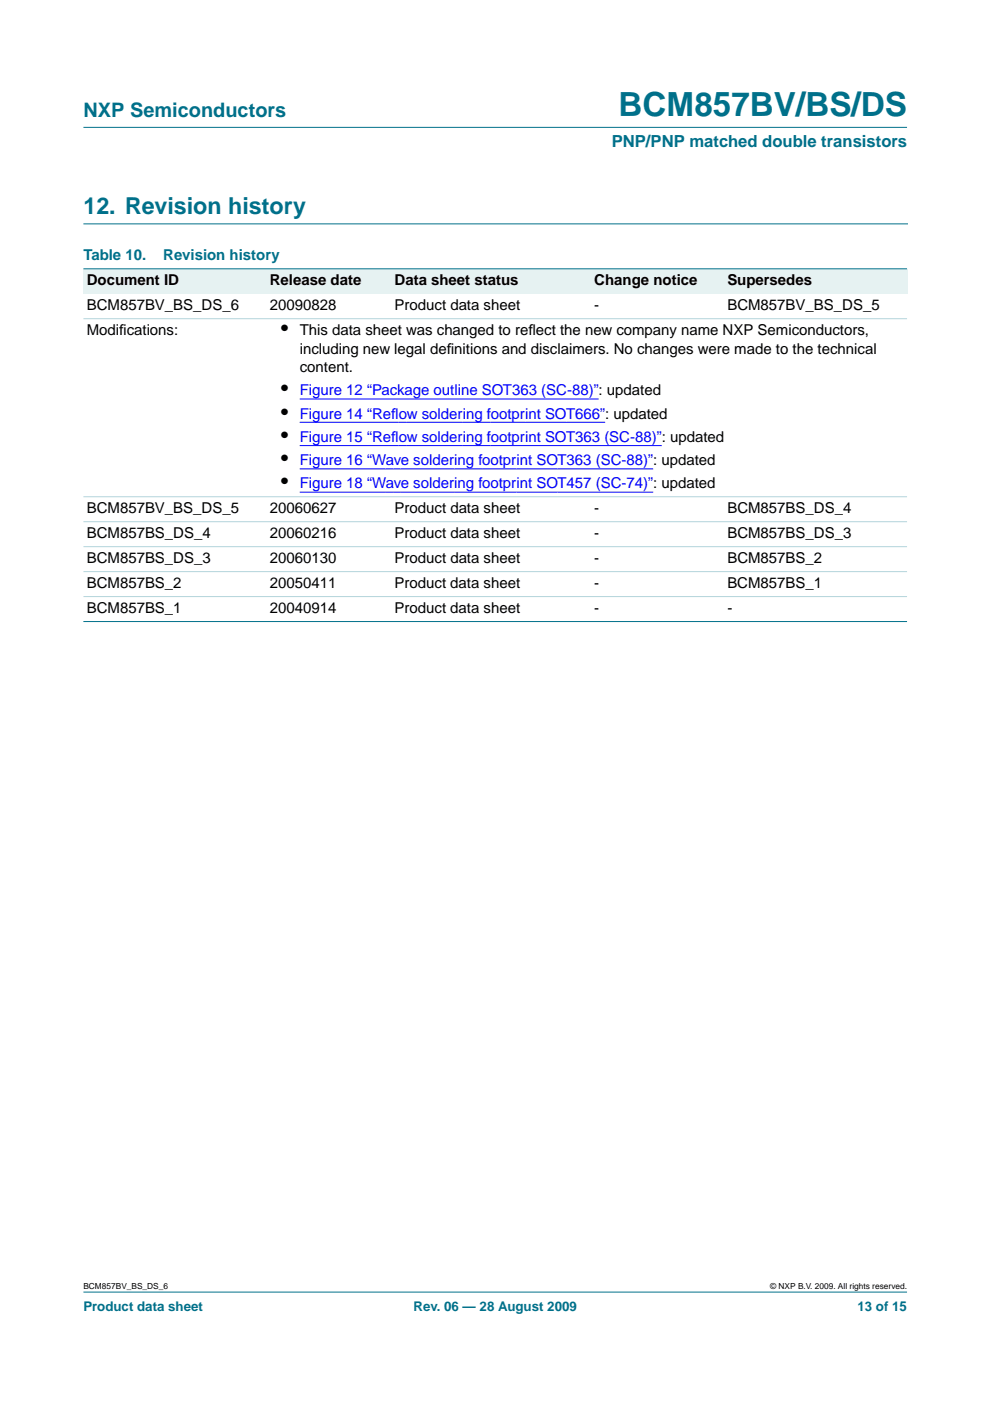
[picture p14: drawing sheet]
<svg xmlns="http://www.w3.org/2000/svg" width="210mm" height="297mm" viewBox="0 0 210 297" stroke-linecap="round" stroke-linejoin="round" font-family="sans-serif">
<defs><g id="words">
<text font-size="7.1" fill="#00708a" x="131.2" y="24.7">BCM857BV/BS/DS</text>
<text font-size="4.9" fill="#00708a" x="17.7" y="45.5">12. Revision history</text>
<text font-size="4.2" fill="#00708a" x="17.7" y="24.9">NXP Semiconductors</text>
<g font-size="4.2">
<text x="59.6" y="71.1">•</text>
<text x="59.6" y="83.8">•</text>
<text x="59.6" y="88.7">•</text>
<text x="59.6" y="93.7">•</text>
<text x="59.6" y="98.6">•</text>
<text x="59.6" y="103.6">•</text>
</g>
<text font-size="3.5" fill="#00708a" x="129.7" y="31.1">PNP/PNP matched double transistors</text>
<g font-size="3.2" fill="#00708a">
<text x="17.7" y="55.2">Table 10.</text>
<text x="34.6" y="55.2">Revision history</text>
</g>
<g font-size="3.2">
<text x="18.4" y="65.8">BCM857BV_BS_DS_6</text>
<text x="18.4" y="60.5">Document ID</text>
<text x="57.2" y="60.5">Release date</text>
<text x="57.2" y="65.8">20090828</text>
<text x="83.7" y="60.5">Data sheet status</text>
<text x="83.7" y="65.8">Product data sheet</text>
<text x="126" y="60.5">Change notice</text>
<text x="126" y="65.8">-</text>
<text x="154.2" y="60.5">Supersedes</text>
<text x="154.2" y="65.8">BCM857BV_BS_DS_5</text>
<text x="18.4" y="71.1">Modif</text>
<text x="25.3" y="71.1">ications:</text>
<text x="63.5" y="71.1">This data sheet was changed to ref</text>
<text x="112" y="71.1">lect the new company name NXP Semiconductors,</text>
<text x="63.5" y="75">including new legal def</text>
<text x="94.7" y="75">initions and disclaimers. No changes were made to the technical</text>
<text x="63.5" y="78.9">content.</text>
<text x="18.4" y="108.8">BCM857BV_BS_DS_5</text>
<text x="57.2" y="108.8">20060627</text>
<text x="83.7" y="108.8">Product data sheet</text>
<text x="126" y="108.8">-</text>
<text x="154.2" y="108.8">BCM857BS_DS_4</text>
<text x="18.4" y="114.1">BCM857BS_DS_4</text>
<text x="18.4" y="119.4">BCM857BS_DS_3</text>
<text x="57.2" y="114.1">20060216</text>
<text x="57.2" y="119.4">20060130</text>
<text x="83.7" y="114.1">Product data sheet</text>
<text x="83.7" y="119.4">Product data sheet</text>
<text x="126" y="114.1">-</text>
<text x="126" y="119.4">-</text>
<text x="154.2" y="114.1">BCM857BS_DS_3</text>
<text x="154.2" y="119.4">BCM857BS_2</text>
<text x="18.4" y="124.7">BCM857BS_2</text>
<text x="57.2" y="124.7">20050411</text>
<text x="83.7" y="124.7">Product data sheet</text>
<text x="126" y="124.7">-</text>
<text x="154.2" y="124.7">BCM857BS_1</text>
<text x="18.4" y="130">BCM857BS_1</text>
<text x="57.2" y="130">20040914</text>
<text x="83.7" y="130">Product data sheet</text>
<text x="126" y="130">-</text>
<text x="154.2" y="130">-</text>
</g>
<g font-size="3.2" fill="#00f">
<text x="63.5" y="83.8">Figure 12 “Package outline SOT363 (SC-88)”: updated</text>
<text x="63.5" y="88.7">Figure 14 “Refow soldering footprint SOT666”: updated</text>
<text x="83" y="88.7">l</text>
<text x="63.5" y="93.7">Figure 15 “Refow soldering footprint SOT363 (SC-88)”: updated</text>
<text x="83" y="93.7">l</text>
<text x="63.5" y="98.6">Figure 16 “Wave soldering footprint SOT363 (SC-88)”: updated</text>
<text x="63.5" y="103.6">Figure 18 “Wave soldering footprint SOT457 (SC-74)”: updated</text>
</g>
<g font-size="2.8" fill="#00708a">
<text x="17.7" y="278">Product data sheet</text>
<text x="87.7" y="278">Rev. 06 — 28 August 2009</text>
<text x="181.8" y="278">13 of 15</text>
</g>
<g font-size="1.8">
<text x="17.7" y="273.4">BCM857BV_BS_DS_6</text>
<text x="163.3" y="273.4">© NXP B.V. 2009. All rights reserved.</text>
</g>
</g></defs>
<g fill="#00708a" stroke="#00708a" stroke-width=".21">
<path d="M17.7 273.9h174.6z"/>
<path d="M17.7 27h174.6z"/>
</g>
<path d="M17.7 47.5h174.7" fill="none" stroke="#00708a" stroke-width=".21"/>
<g fill="#e6f2f2">
<path d="M17.7 57h38.8v5.3h-38.8z" fill-rule="evenodd"/>
<path d="M56.5 57h26.5v5.3h-26.5z" fill-rule="evenodd"/>
<path d="M83 57h42.3v5.3h-42.3z" fill-rule="evenodd"/>
<path d="M125.3 57h28.2v5.3h-28.2z" fill-rule="evenodd"/>
<path d="M153.5 57h38.8v5.3h-38.8z" fill-rule="evenodd"/>
</g>
<path d="M63.5 84.6h63.4M63.5 89.5h64.8M63.5 94.5h76.8M63.5 99.4h75M63.5 104.4h75" fill="none" stroke="#00f" stroke-width=".21"/>
<g fill="#00708a" stroke="#00708a" stroke-width=".21">
<path d="M17.7 57h174.6z"/>
<path d="M17.7 131.8h174.6z"/>
</g>
<g fill="#b3d4db" stroke="#b3d4db" stroke-width=".21">
<path d="M17.7 67.6h174.6z"/>
<path d="M17.7 105.3h174.6z"/>
<path d="M17.7 110.6h174.6z"/>
<path d="M17.7 115.9h174.6z"/>
<path d="M17.7 121.2h174.6z"/>
<path d="M17.7 126.5h174.6z"/>
</g>
<use href="#words"/>
</svg>
